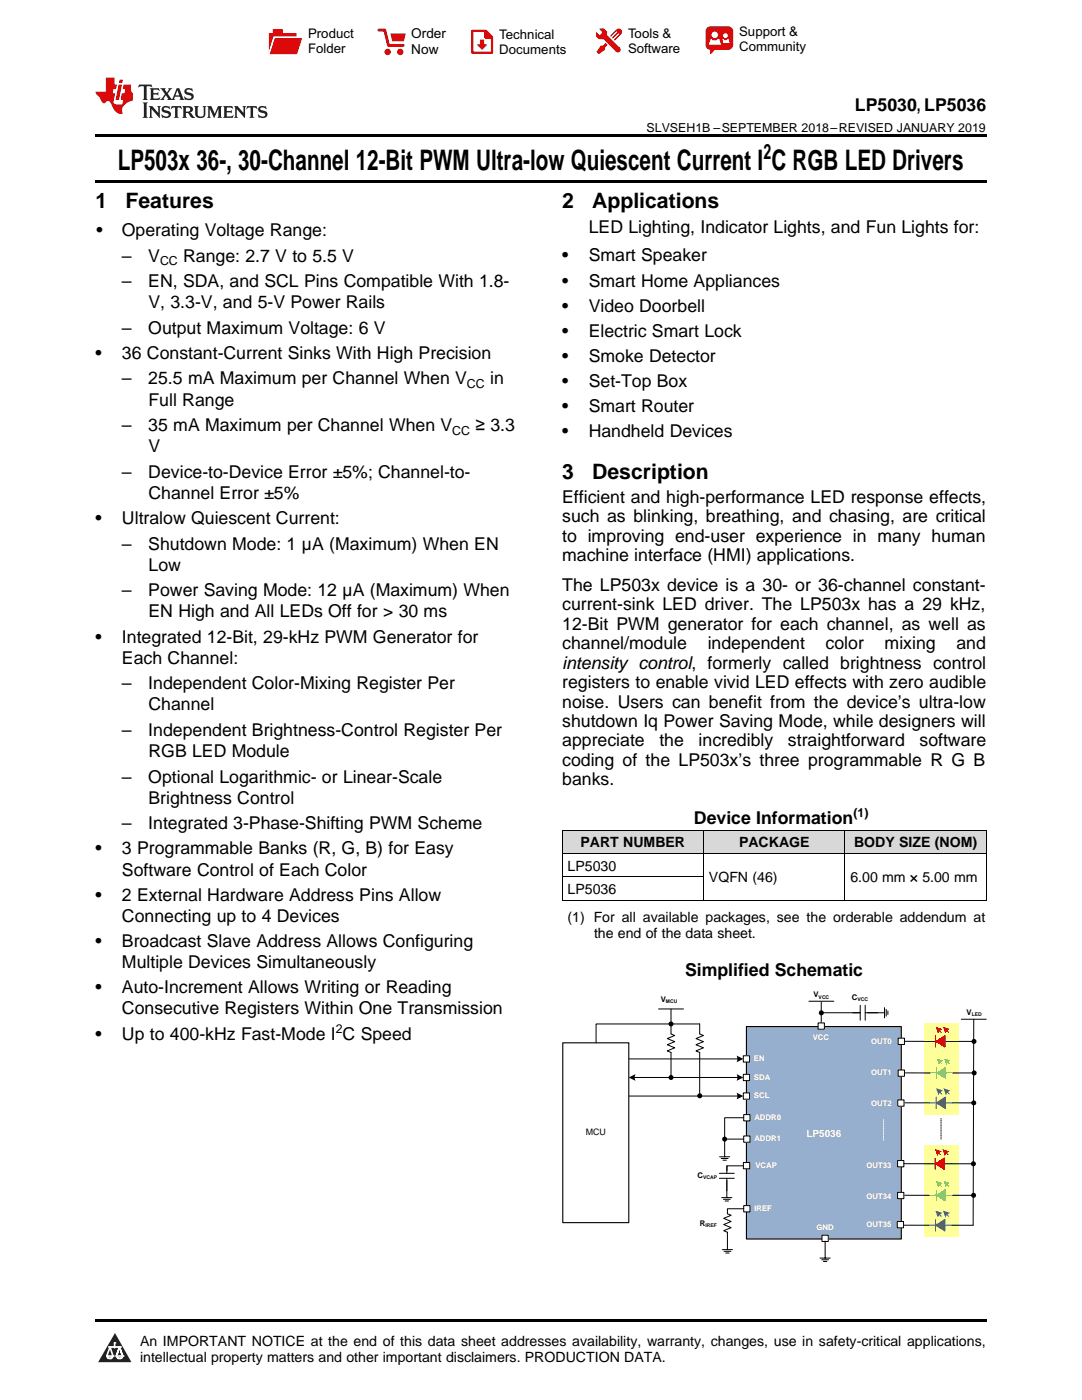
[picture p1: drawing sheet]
<svg xmlns="http://www.w3.org/2000/svg" width="216mm" height="279mm" viewBox="0 0 216 279" stroke-linecap="round" stroke-linejoin="round" font-family="sans-serif">
<defs><g id="words">
<text font-size="5.6" x="23.5" y="33.9">LP503x 36-, 30-Channel 12-Bit PWM Ultra-low Quiescent Current I C RGB LED Drivers</text>
<g font-size="4.2">
<text x="152.4" y="31.6">2</text>
<text x="19" y="41.5">1</text>
<text x="25" y="41.5">Features</text>
<text x="112.2" y="41.5">2</text>
<text x="118.2" y="41.5">Applications</text>
<text x="112.2" y="95.7">3</text>
<text x="118.2" y="95.7">Description</text>
</g>
<g font-size="3.5">
<text x="170.6" y="22.2">LP5030, LP5036</text>
<text x="19.2" y="47.2">•</text>
<text x="24.3" y="47.2">Operating Voltage Range:</text>
<text x="117.5" y="46.5">LED Lighting, Indicator Lights, and Fun Lights for:</text>
<text x="24.3" y="52.2">–</text>
<text x="29.6" y="52.2">V</text>
<text x="36.5" y="52.2">Range: 2.7 V to 5.5 V</text>
<text x="112.2" y="52.2">•</text>
<text x="117.5" y="52.2">Smart Speaker</text>
<text x="24.3" y="57.3">–</text>
<text x="29.6" y="57.3">EN, SDA, and SCL Pins Compatible With 1.8-</text>
<text x="112.2" y="57.2">•</text>
<text x="117.5" y="57.2">Smart Home Appliances</text>
<text x="29.6" y="61.6">V, 3.3-V, and 5-V Power Rails</text>
<text x="112.2" y="62.2">•</text>
<text x="117.5" y="62.2">Video Doorbell</text>
<text x="19" y="71.6">•</text>
<text x="24.3" y="66.6">–</text>
<text x="24.3" y="71.6">36 Constant-Current Sinks With High Precision</text>
<text x="29.6" y="66.6">Output Maximum Voltage: 6 V</text>
<text x="112.2" y="67.2">•</text>
<text x="117.5" y="67.2">Electric Smart Lock</text>
<text x="24.3" y="76.7">–</text>
<text x="29.6" y="76.7">25.5 mA Maximum per Channel When V</text>
<text x="97.8" y="76.7">in</text>
<text x="112.2" y="72.2">•</text>
<text x="112.2" y="77.2">•</text>
<text x="117.5" y="72.2">Smoke Detector</text>
<text x="117.5" y="77.2">Set-Top Box</text>
<text x="29.6" y="81">Full Range</text>
<text x="112.2" y="82.2">•</text>
<text x="117.5" y="82.2">Smart Router</text>
<text x="24.3" y="86">–</text>
<text x="29.6" y="86">35 mA Maximum per Channel When V</text>
<text x="94.9" y="86">≥ 3.3</text>
<text x="112.2" y="87.2">•</text>
<text x="117.5" y="87.2">Handheld Devices</text>
<text x="24.3" y="95.4">–</text>
<text x="29.6" y="95.4">Device-to-Device Error ±5%; Channel-to-</text>
<text x="29.6" y="90.3">V</text>
<text x="29.6" y="99.6">Channel Error ±5%</text>
<text x="112.2" y="100.3">Efficient and high-performance LED response effects,</text>
<text x="19" y="104.6">•</text>
<text x="24.3" y="104.6">Ultralow Quiescent Current:</text>
<text x="112.2" y="104.2">such as blinking, breathing, and chasing, are critical</text>
<text x="24.3" y="109.7">–</text>
<text x="29.6" y="109.7">Shutdown Mode: 1 µA (Maximum) When EN</text>
<text x="29.6" y="113.9">Low</text>
<text x="112.2" y="108.1">to improving end-user experience in many human</text>
<text x="112.2" y="112">machine interface (HMI) applications.</text>
<text x="24.3" y="119">–</text>
<text x="29.6" y="119">Power Saving Mode: 12 µA (Maximum) When</text>
<text x="112.2" y="117.9">The LP503x device is a 30- or 36-channel constant-</text>
<text x="29.6" y="123.2">EN High and All LEDs Off for &gt; 30 ms</text>
<text x="112.2" y="121.8">current-sink LED driver. The LP503x has a 29 kHz,</text>
<text x="112.2" y="125.7">12-Bit PWM generator for each channel, as well as</text>
<text x="19" y="128.2">•</text>
<text x="24.3" y="128.2">Integrated 12-Bit, 29-kHz PWM Generator for</text>
<text x="112.2" y="129.6">channel/module</text>
<text x="141.2" y="129.6">independent</text>
<text x="164.8" y="129.6">color</text>
<text x="176.5" y="129.6">mixing</text>
<text x="190.8" y="129.6">and</text>
<text x="24.3" y="132.5">Each Channel:</text>
<text x="24.3" y="137.5">–</text>
<text x="29.6" y="137.5">Independent Color-Mixing Register Per</text>
<text x="112.2" y="133.5">intensity control, formerly called brightness control</text>
<text x="112.2" y="137.3">registers to enable vivid LED effects with zero audible</text>
<text x="29.6" y="141.8">Channel</text>
<text x="112.2" y="141.2">noise. Users can benefit from the device’s ultra-low</text>
<text x="24.3" y="146.9">–</text>
<text x="29.6" y="146.9">Independent Brightness-Control Register Per</text>
<text x="112.2" y="145.1">shutdown Iq Power Saving Mode, while designers will</text>
<text x="112.2" y="149">appreciate</text>
<text x="131.6" y="149">the</text>
<text x="139.4" y="149">incredibly</text>
<text x="157.2" y="149">straightforward</text>
<text x="183.5" y="149">software</text>
<text x="29.6" y="151.1">RGB LED Module</text>
<text x="112.2" y="152.9">coding of the LP503x’s three programmable R G B</text>
<text x="24.3" y="156.2">–</text>
<text x="29.6" y="156.2">Optional Logarithmic- or Linear-Scale</text>
<text x="29.6" y="160.4">Brightness Control</text>
<text x="112.2" y="156.7">banks.</text>
<text x="24.3" y="165.5">–</text>
<text x="29.6" y="165.5">Integrated 3-Phase-Shifting PWM Scheme</text>
<text x="138.5" y="164.5">Device Information</text>
<text x="19" y="170.5">•</text>
<text x="24.3" y="170.5">3 Programmable Banks (R, G, B) for Easy</text>
<text x="19" y="179.7">•</text>
<text x="24.3" y="174.7">Software Control of Each Color</text>
<text x="24.3" y="179.7">2 External Hardware Address Pins Allow</text>
<text x="24.3" y="184">Connecting up to 4 Devices</text>
<text x="19" y="189">•</text>
<text x="24.3" y="189">Broadcast Slave Address Allows Configuring</text>
<text x="24.3" y="193.2">Multiple Devices Simultaneously</text>
<text x="136.7" y="194.9">Simplified Schematic</text>
<text x="19" y="198.2">•</text>
<text x="24.3" y="198.2">Auto-Increment Allows Writing or Reading</text>
<text x="24.3" y="202.5">Consecutive Registers Within One Transmission</text>
<text x="19" y="207.5">•</text>
<text x="24.3" y="207.5">Up to 400-kHz Fast-Mode I C Speed</text>
</g>
<g font-size="2.8">
<text x="113.2" y="173.8">LP5030</text>
<text x="115.8" y="169.1">PART NUMBER</text>
<text x="147.5" y="169.1">PACKAGE</text>
<text x="170.4" y="169.1">BODY SIZE (NOM)</text>
<text x="113.2" y="178.4">LP5036</text>
<text x="141.5" y="176.1">VQFN (46)</text>
<text x="169.7" y="176.1">6.00 mm × 5.00 mm</text>
<text x="113.2" y="183.9">(1) For all available packages, see the orderable addendum at</text>
<text x="118.5" y="187.1">the end of the data sheet.</text>
<text x="27.9" y="268.6">An IMPORTANT NOTICE at the end of this data sheet addresses availability, warranty, changes, use in safety-critical applications,</text>
<text x="27.9" y="271.8">intellectual property matters and other important disclaimers. PRODUCTION DATA.</text>
</g>
<g font-size="2.7">
<text x="82.1" y="7.7">Order</text>
<text x="82.1" y="10.7">Now</text>
</g>
<g font-size="2.6">
<text x="61.5" y="7.6">Product</text>
<text x="61.5" y="10.6">Folder</text>
<text x="99.6" y="7.8">Technical</text>
<text x="99.6" y="10.8">Documents</text>
<text x="125.3" y="7.6">Tools &amp;</text>
<text x="125.3" y="10.6">Software</text>
<text x="147.5" y="7.2">Support &amp;</text>
<text x="147.5" y="10.2">Community</text>
</g>
<g font-size="2.5">
<text x="129" y="26.3">SLVSEH1B –SEPTEMBER 2018–REVISED JANUARY 2019</text>
<text x="31.9" y="53">CC</text>
<text x="93.2" y="77.4">CC</text>
<text x="90.2" y="86.7">CC</text>
<text x="170.3" y="163.1">(1)</text>
<text x="67" y="206.1">2</text>
</g>
<text font-size="2" fill="#fff" x="160.9" y="227">LP5036</text>
<text font-size="1.8" x="116.9" y="226.6">MCU</text>
<g font-size="1.6">
<text x="131.8" y="200.1">V</text>
<text x="162.3" y="199.1">V</text>
<text x="170" y="199.6">C</text>
<text x="192.9" y="202.6">V</text>
<text x="139.2" y="235">C</text>
<text x="139.6" y="244.7">R</text>
</g>
<g font-size="1.6" fill="#fff">
<text x="162.2" y="207.6">VCC</text>
<text x="173.8" y="208.3">OUT0</text>
<text x="150.4" y="211.8">EN</text>
<text x="150.4" y="215.6">SDA</text>
<text x="173.8" y="214.6">OUT1</text>
<text x="150.4" y="219.2">SCL</text>
<text x="173.8" y="220.7">OUT2</text>
<text x="150.5" y="223.5">ADDR0</text>
<text x="150.5" y="227.8">ADDR1</text>
<text x="150.7" y="233.1">VCAP</text>
<text x="172.9" y="233">OUT33</text>
<text x="172.9" y="239.3">OUT34</text>
<text x="150.5" y="241.7">IREF</text>
<text x="162.9" y="245.5">GND</text>
<text x="172.9" y="245">OUT35</text>
</g>
<g font-size="1">
<text x="132.9" y="200.3">MCU</text>
<text x="163.3" y="199.3">VCC</text>
<text x="171.1" y="199.8">VCC</text>
<text x="193.9" y="202.8">LED</text>
<text x="140.3" y="235.2">VCAP</text>
<text x="140.8" y="245">IREF</text>
</g>
</g></defs>
<g fill="#d8d8d8">
<path d="M112.2 165.7h28.2v4.7h-28.2z"/>
<path d="M140.4 165.7h28.2v4.7h-28.2z"/>
<path d="M168.6 165.7h28.2v4.7h-28.2z"/>
</g>
<path d="M22.9 266l3.3 5.9h-6.6z" fill="#231f20"/>
<path d="M21.3 270.6h1.2l-.3 .5h-.3a.53 .53 0 0 1-.6-.5z" fill-rule="evenodd" fill="#fff"/>
<path d="M21.3 270.6h1.2l-.3 .5h-.3a.53 .53 0 0 1-.6-.5z" fill="none" stroke="#231f20" stroke-width=".33"/>
<path d="M21.3 270.6l1.2 .1-.3 .4h-.5z" fill="none" stroke="#fff" stroke-width=".33"/>
<path d="M22.9 268.9h.1" fill="none" stroke="#fff" stroke-width=".33"/>
<path d="M22.9 268v.9z" fill="#fff"/>
<path d="M22.9 268v.9z" fill="none" stroke="#fff" stroke-width=".33"/>
<circle cx="22.9" cy="268" r=".16" fill="#fff"/>
<path d="M21.8 268.8h.1" fill="none" stroke="#fff" stroke-width=".33"/>
<path d="M21.8 268.8h2.2z" fill="#fff"/>
<path d="M21.8 268.8h2.2z" fill="none" stroke="#fff" stroke-width=".33"/>
<circle cx="24" cy="268.8" r=".16" fill="#fff"/>
<path d="M23.2 270.6h.1" fill="none" stroke="#fff" stroke-width=".33"/>
<path d="M23.8 268.8l-.6 1.8z" fill="#fff"/>
<path d="M23.8 268.8l-.6 1.8z" fill="none" stroke="#fff" stroke-width=".33"/>
<path d="M23.8 268.8l.7 1.8z" fill="#fff"/>
<path d="M23.8 268.8l.7 1.8z" fill="none" stroke="#fff" stroke-width=".33"/>
<path d="M24.4 270.6h.1" fill="none" stroke="#fff" stroke-width=".33"/>
<circle cx="21.3" cy="270.6" r=".16" fill="#fff"/>
<path d="M22 268.8l-.7 1.8z" fill="#fff"/>
<path d="M22 268.8l-.7 1.8z" fill="none" stroke="#fff" stroke-width=".33"/>
<path d="M22 268.8l.5 1.8z" fill="#fff"/>
<path d="M22 268.8l.5 1.8z" fill="none" stroke="#fff" stroke-width=".33"/>
<circle cx="22.5" cy="270.6" r=".16" fill="#fff"/>
<path d="M23.3 270.6h1.2a.63 .63 0 0 1-.6 .5 .63 .63 0 0 1-.6-.5z" fill-rule="evenodd" fill="#fff"/>
<path d="M23.3 270.6h1.2a.63 .63 0 0 1-.6 .5 .63 .63 0 0 1-.6-.5z" fill="none" stroke="#231f20" stroke-width=".33"/>
<path d="M23.3 270.6h1.2l-.4 .5h-.5z" fill="none" stroke="#fff" stroke-width=".33"/>
<path d="M23.2 270.6h.1" fill="none" stroke="#fff" stroke-width=".33"/>
<circle cx="24.5" cy="270.6" r=".16" fill="#fff"/>
<path d="M19 263.2h177.8v.5h-177.8z" fill="#000"/>
<g fill="#ff9">
<path d="M184.3 228.6h7v18.2h-7z" fill-rule="evenodd"/>
<path d="M184.3 204.2h7v18.2h-7z" fill-rule="evenodd"/>
</g>
<path d="M185.3 207.8h4.7" fill="none" stroke="#000" stroke-width=".2"/>
<path d="M186.7 207.8l1.9-1.1v2.3z" fill="#e60000"/>
<path d="M186.7 207.8l1.9-1.1v2.3zM186.7 206.7v2.3M187.4 205.6l.4 .4" fill="none" stroke="#e60000" stroke-width=".2"/>
<path d="M186.7 204.9l1.4 .5a1.49 1.49 0 0 0-.9 .9z" fill-rule="evenodd" fill="#e60000"/>
<path d="M188.9 205.6l.4 .4" fill="none" stroke="#e60000" stroke-width=".2"/>
<path d="M188.2 204.9l1.4 .5a1.49 1.49 0 0 0-1 .9z" fill-rule="evenodd" fill="#e60000"/>
<path d="M148.9 204.9h30.9v42.4h-30.9z" fill-rule="evenodd" fill="#96afcf"/>
<path d="M148.9 204.9h30.9v42.4h-30.9z" fill="none" stroke="#000" stroke-width=".22"/>
<path d="M148.3 210.7h1.3v1.3h-1.3z" fill-rule="evenodd" fill="#fff"/>
<path d="M148.3 210.7h1.3v1.3h-1.3z" fill="none" stroke="#000" stroke-width=".2"/>
<path d="M148.3 214.4h1.3v1.3h-1.3z" fill-rule="evenodd" fill="#fff"/>
<path d="M148.3 214.4h1.3v1.3h-1.3z" fill="none" stroke="#000" stroke-width=".2"/>
<path d="M148.3 218.1h1.3v1.3h-1.3z" fill-rule="evenodd" fill="#fff"/>
<path d="M125.5 211.3h21.8M125.5 218.7h21.8M126.5 215h20.8M148.3 218.1h1.3v1.3h-1.3z" fill="none" stroke="#000" stroke-width=".2"/>
<g fill="#000">
<path d="M125.5 215l1.3-.6a1.5 1.5 0 0 0 0 1.3z" fill-rule="evenodd"/>
<path d="M147 210.7l1.3 .6-1.3 .7a1.5 1.5 0 0 0 0-1.3z" fill-rule="evenodd"/>
<path d="M147 214.4l1.3 .6-1.3 .7a1.5 1.5 0 0 0 0-1.3z" fill-rule="evenodd"/>
<path d="M147 218.1l1.3 .6-1.3 .7a1.5 1.5 0 0 0 0-1.3z" fill-rule="evenodd"/>
</g>
<path d="M179.2 213.5h1.3v1.3h-1.3z" fill-rule="evenodd" fill="#fff"/>
<path d="M179.2 213.5h1.3v1.3h-1.3z" fill="none" stroke="#000" stroke-width=".2"/>
<path d="M179.2 207.2h1.3v1.2h-1.3z" fill-rule="evenodd" fill="#fff"/>
<path d="M179.2 207.2h1.3v1.2h-1.3zM180.5 207.8h4.8M190 207.8h4.4" fill="none" stroke="#000" stroke-width=".2"/>
<path d="M185.5 214.1h4.7" fill="none" stroke="#92d050" stroke-width=".2"/>
<path d="M186.9 214.1l1.9-1.1v2.3z" fill="#92d050"/>
<path d="M186.9 214.1l1.9-1.1v2.3zM186.9 213v2.3M187.6 211.9l.4 .4" fill="none" stroke="#92d050" stroke-width=".2"/>
<path d="M186.9 211.2l1.4 .5a1.5 1.5 0 0 0-1 .9z" fill-rule="evenodd" fill="#92d050"/>
<path d="M189.1 211.9l.4 .4" fill="none" stroke="#92d050" stroke-width=".2"/>
<path d="M188.3 211.2l1.5 .5a1.5 1.5 0 0 0-1 .9z" fill-rule="evenodd" fill="#92d050"/>
<path d="M180.7 214.1h4.8M190.2 214.1h4.2" fill="none" stroke="#000" stroke-width=".2"/>
<path d="M112.3 208.1h13.2v35.9h-13.2z" fill-rule="evenodd" fill="#fff"/>
<path d="M112.3 208.1h13.2v35.9h-13.2z" fill="none" stroke="#000" stroke-width=".22"/>
<path d="M163.2 204.1h1.3v1.3h-1.3z" fill-rule="evenodd" fill="#fff"/>
<path d="M163.2 204.1h1.3v1.3h-1.3z" fill="none" stroke="#000" stroke-width=".2"/>
<path d="M164 246.5h1.3v1.3h-1.3z" fill-rule="evenodd" fill="#fff"/>
<path d="M163.9 200v4M163.6 251.1h2.1M164 251.4h1.3M164 246.5h1.3v1.3h-1.3zM164.3 251.8h.7M164.6 247.7v3.4" fill="none" stroke="#000" stroke-width=".2"/>
<path d="M187.8 227.3v-4.1" fill="none" stroke="#000" stroke-width=".2" stroke-dasharray=".1 .2"/>
<path d="M148.4 222.4h1.3v1.3h-1.3z" fill-rule="evenodd" fill="#fff"/>
<path d="M148.4 222.4h1.3v1.3h-1.3z" fill="none" stroke="#000" stroke-width=".2"/>
<path d="M179.1 219.5h1.3v1.3h-1.3z" fill-rule="evenodd" fill="#fff"/>
<path d="M179.1 219.5h1.3v1.3h-1.3z" fill="none" stroke="#000" stroke-width=".2"/>
<path d="M185.4 220.1h4.7" fill="none" stroke="#0070c0" stroke-width=".2"/>
<path d="M186.8 220.1l1.9-1.2v2.4z" fill="#0070c0"/>
<path d="M186.8 218.9v2.4M187.5 217.9l.4 .4M186.8 220.1l1.9-1.2v2.4z" fill="none" stroke="#0070c0" stroke-width=".2"/>
<path d="M186.8 217.2l1.4 .5a1.5 1.5 0 0 0-.9 .9z" fill-rule="evenodd" fill="#0070c0"/>
<path d="M189 217.9l.4 .4" fill="none" stroke="#0070c0" stroke-width=".2"/>
<path d="M188.3 217.2l1.4 .5a1.5 1.5 0 0 0-1 .9z" fill-rule="evenodd" fill="#0070c0"/>
<path d="M161.4 199.8h5M191.8 203.4h5M194.3 203.4l-.1 41.1M180.6 220.1h4.8M190.1 220.1h4.2" fill="none" stroke="#000" stroke-width=".2"/>
<path d="M148.4 240.6h1.3v1.3h-1.3z" fill-rule="evenodd" fill="#fff"/>
<path d="M144.1 249.4h2.1M144.5 249.7h1.3M144.8 250.1h.7M148.4 240.6h1.3v1.3h-1.3zM148.4 241.2h-3.3v1l.8 .3-1.5 .7 1.5 .6-1.5 .6 1.5 .6-1.5 .6 .7 .3v3.5" fill="none" stroke="#000" stroke-width=".2"/>
<path d="M179.1 238h1.3v1.2h-1.3z" fill-rule="evenodd" fill="#fff"/>
<path d="M179.1 238h1.3v1.2h-1.3z" fill="none" stroke="#000" stroke-width=".2"/>
<path d="M179.1 231.6h1.3v1.3h-1.3z" fill-rule="evenodd" fill="#fff"/>
<path d="M179.1 231.6h1.3v1.3h-1.3zM185.2 232.3h4.7" fill="none" stroke="#000" stroke-width=".2"/>
<path d="M186.6 232.3l1.8-1.2v2.3z" fill="#e60000"/>
<path d="M186.6 232.3l1.8-1.2v2.3zM186.6 231.1v2.3M187.3 230l.4 .5" fill="none" stroke="#e60000" stroke-width=".2"/>
<path d="M186.6 229.3l1.4 .5a1.49 1.49 0 0 0-1 .9z" fill-rule="evenodd" fill="#e60000"/>
<path d="M188.8 230l.4 .5" fill="none" stroke="#e60000" stroke-width=".2"/>
<path d="M188 229.3l1.5 .5a1.49 1.49 0 0 0-1 .9z" fill-rule="evenodd" fill="#e60000"/>
<path d="M180.4 232.2l4.8 .1M189.9 232.3h4.3" fill="none" stroke="#000" stroke-width=".2"/>
<path d="M185.4 238.6h4.7" fill="none" stroke="#92d050" stroke-width=".2"/>
<path d="M186.8 238.6l1.8-1.2v2.3z" fill="#92d050"/>
<path d="M186.8 238.6l1.8-1.2v2.3zM186.8 237.4v2.3M187.5 236.3l.4 .5" fill="none" stroke="#92d050" stroke-width=".2"/>
<path d="M186.7 235.6l1.5 .5a1.5 1.5 0 0 0-1 .9z" fill-rule="evenodd" fill="#92d050"/>
<path d="M188.9 236.3l.5 .5" fill="none" stroke="#92d050" stroke-width=".2"/>
<path d="M188.2 235.6l1.4 .5a1.5 1.5 0 0 0-.9 .9z" fill-rule="evenodd" fill="#92d050"/>
<path d="M180.5 238.5l4.9 .1M190.1 238.6h4.2" fill="none" stroke="#000" stroke-width=".2"/>
<path d="M185.3 244.5h4.7" fill="none" stroke="#0070c0" stroke-width=".2"/>
<path d="M186.7 244.5l1.8-1.1v2.3z" fill="#0070c0"/>
<path d="M186.7 244.5l1.8-1.1v2.3zM186.7 243.4v2.3M187.4 242.3l.4 .4" fill="none" stroke="#0070c0" stroke-width=".2"/>
<path d="M186.7 241.6l1.4 .5a1.49 1.49 0 0 0-1 .9z" fill-rule="evenodd" fill="#0070c0"/>
<path d="M188.9 242.3l.4 .4" fill="none" stroke="#0070c0" stroke-width=".2"/>
<path d="M188.1 241.6l1.5 .5a1.49 1.49 0 0 0-1 .9z" fill-rule="evenodd" fill="#0070c0"/>
<path d="M180.5 244.5h4.8M190 244.5h4.2" fill="none" stroke="#000" stroke-width=".2"/>
<path d="M179 243.8h1.3v1.2h-1.3z" fill-rule="evenodd" fill="#fff"/>
<path d="M179 243.8h1.3v1.2h-1.3z" fill="none" stroke="#000" stroke-width=".2"/>
<path d="M148.3 232h1.3v1.3h-1.3z" fill-rule="evenodd" fill="#fff"/>
<path d="M148.3 232h1.3v1.3h-1.3z" fill="none" stroke="#000" stroke-width=".2"/>
<path d="M148.4 226.7h1.3v1.3h-1.3z" fill-rule="evenodd" fill="#fff"/>
<g fill="none" stroke="#000" stroke-width=".2">
<path d="M112.2 179.7h84.6M112.2 175h28.2M112.2 170.3h84.6M112.2 165.7h84.6M112.2 165.7v14M140.4 165.7v14M168.6 165.7v14M196.8 165.7v14M118.9 208.1v-3.7h15v1.9l.7 .4-1.4 .6 1.4 .6-1.4 .6 1.4 .6-1.4 .6 .7 .3v5M131.4 201.4h5M133.9 201.4v3h5.7v1.9l.8 .4-1.5 .6 1.5 .6-1.5 .6 1.5 .6-1.5 .6 .7 .3v8.7M163.8 202.1h7.8"/>
<path d="M171.6 200.6v3M172.6 202.1h3.9M172.6 200.6v3M176.5 201.1v2M176.8 201.4v1.4M177.2 201.8v.7M143.5 235.2h3M143.5 234.2h3M143.6 230.9h2M143.9 231.2h1.4M144 239h2M144.3 231.5h.6"/>
<path d="M144.4 239.3h1.3M144.6 227.5v3.4M144.6 227.3h3.8M144.7 239.7h.7M145 232.7v1.5M145 235.2v3.8M148.3 232.7h-3.2v1M148.4 226.7h1.3v1.3h-1.3zM148.4 223.1h-3.8v4.5"/>
</g>
<path d="M176.3 227.6v-4.1" fill="none" stroke="#fff" stroke-width=".2" stroke-dasharray=".1 .2"/>
<g fill="#000">
<circle cx="133.9" cy="204.4" r=".5"/>
<circle cx="133.9" cy="215" r=".5"/>
<circle cx="139.6" cy="218.7" r=".5"/>
<circle cx="163.9" cy="202.1" r=".5"/>
<circle cx="194.4" cy="207.8" r=".5"/>
<circle cx="194.4" cy="214.1" r=".5"/>
<circle cx="144.6" cy="227.3" r=".5"/>
<circle cx="194.2" cy="232.3" r=".5"/>
<circle cx="194.3" cy="238.6" r=".5"/>
<circle cx="194.3" cy="220.1" r=".5"/>
</g>
<path d="M19 35.9h177.8v.5h-177.8zM19 26.8h177.8v.6h-177.8zM112.2 179.7h.1zM168.5 179.7h.1zM196.7 179.7h.1z" fill="#000"/>
<path d="M27.7 16.9l-.1 .6 .6-.3h.5v.2v2.2l-.2 .4h1l-.2-.4v-2.2v-.2h.5l.6 .3-.2-.6zM29.9 17.6l.2 .4v1.6l-.2 .4h1.9l.1-.6a1.09 1.09 0 0 1-1.3 .1v-.6h.6l.4 .2v-.7l-.2 .2h-.8v-.6l.2-.1a1.01 1.01 0 0 1 1 .3l-.1-.6zM32 17.6l.9 1.2-1 1.2h.9l-.2-.3 .5-.7 .5 .7-.3 .3h1.7l-.2-.3 .1-.4h1l.1 .4-.2 .3h1l-.3-.4-.7-2h-.5l-1 2.2-.8-1.1 .9-1.1h-.9l.2 .2-.4 .7-.4-.7 .2-.2zM35.4 18l.4 1h-.8zM37 17.7a.66 .66 0 0 0-.2 .8 .66 .66 0 0 0 .6 .4l.7 .2 .1 .2a.8 .8 0 0 1-.7 .4 .8 .8 0 0 1-.7-.5l.1 .8 .2-.2a.94 .94 0 0 0 1.1 .1 .94 .94 0 0 0 .4-.9 1.48 1.48 0 0 0-1.3-.6v-.4a1.1 1.1 0 0 1 1.2 .2l-.2-.6-.2 .1-.5-.1zM28.5 20.4l.2 .4v2.3l-.2 .4h1l-.2-.4v-2.3l.2-.4zM29.7 21.2l.2 .4v1.5l-.2 .4h.8l-.3-.4 .1-1.3 1.6 1.8v-2l.2-.4h-.7l.2 .2v1.1l-1.2-1.3zM32.5 21.3a.66 .66 0 0 0-.2 .8 .66 .66 0 0 0 .6 .4l.6 .2 .2 .2a.8 .8 0 0 1-.8 .4 .8 .8 0 0 1-.7-.5l.2 .7 .2-.1a.94 .94 0 0 0 1 .1 .94 .94 0 0 0 .5-1 1.47 1.47 0 0 0-1.3-.6l-.1-.3a1.1 1.1 0 0 1 1.3 .2l-.2-.6-.2 .1-.5-.2zM34.3 21.2l-.2 .6a.64 .64 0 0 1 .8-.3v1.6l-.2 .4h1l-.3-.4 .1-1.6a.66 .66 0 0 1 .8 .3l-.2-.6zM36.3 21.2l.3 .4v1.5l-.3 .4h1l-.2-.2v-.7h.5l.1 .1a.8 .8 0 0 0 1.2 .7l-1-1a.62 .62 0 0 0 .6-.5 .62 .62 0 0 0-.6-.7zM37.1 21.5h.1a.48 .48 0 0 1 .6 0 .48 .48 0 0 1 .1 .6l-.2 .1-.6 .1zM38.7 21.2l.2 .2a2.29 2.29 0 0 0 .4 2 1.05 1.05 0 0 0 1.7-.7v-1.3l.2-.2h-.8l.2 .4v1.1a.61 .61 0 0 1-.6 .6 .61 .61 0 0 1-.6-.6v-1.1l.3-.4zM41.3 21.2l.3 .4v1.5l-.3 .4h.8l-.2-.4v-1.4l.8 1.9 .9-1.9v1.4l-.2 .4h.9l-.2-.4v-1.5l.2-.4h-.8l-.7 1.5-.6-1.5zM44.5 21.2l.2 .4v1.5l-.2 .4h1.9l.2-.6a1.1 1.1 0 0 1-1.4 .2v-.7h.6l.4 .2v-.6l-.2 .1-.8 .1v-.6l.2-.1a1.02 1.02 0 0 1 1.1 .2l-.2-.5zM46.7 21.2l.2 .4v1.5l-.2 .4h.8l-.3-.4 .1-1.3 1.6 1.8v-2l.2-.4h-.7l.2 .2v1.1l-1.2-1.3zM49.3 21.2l-.1 .6a.64 .64 0 0 1 .8-.3v1.6l-.3 .4h1l-.2-.4v-1.6a.66 .66 0 0 1 .8 .3l-.1-.6zM51.7 21.3a.66 .66 0 0 0-.2 .7 .66 .66 0 0 0 .7 .5l.6 .2 .1 .2a.8 .8 0 0 1-.7 .4 .8 .8 0 0 1-.7-.5l.1 .7 .2-.1a.94 .94 0 0 0 1.1 .1 .94 .94 0 0 0 .4-1 1.48 1.48 0 0 0-1.2-.6l-.1-.3a1.1 1.1 0 0 1 1.2 .2l-.2-.6-.1 .1-.6-.2z" fill="#231f20"/>
<path d="M21.1 15.5v2.8h-2v.4l.9 .9a.96 .96 0 0 0 1 1 .59 .59 0 0 1 .5-.4 .59 .59 0 0 1 .5 .3l.4 .8a1.61 1.61 0 0 0 2.1 1.3 1.63 1.63 0 0 1 1.1-2.2l.9-.3v-1.5a1.6 1.6 0 0 1-.4-1.7h-1.4l-.2 .9h.5l-.2 .8h-.5l-.2 1v.3h.5l-.2 .9h-.7a.74 .74 0 0 1-1-.6l.3-1.6h-.5l.2-.8h.5l.1-.9h-.4v-1.4zM23.7 16.9l-.7 3h.8l.6-3zM23.8 15.9l-.1 .7h.7l.2-.7z" fill="#ee1d23"/>
<g fill="#d60000">
<path d="M54.4 5.8h2v.8h2.8v4.2h-5.5v-4.2h.7z" fill-rule="evenodd"/>
<path d="M54.7 7.5h5.6l-1 3.3h-5.6z" fill-rule="evenodd"/>
</g>
<path d="M54.6 7.4h5.8l-.1 .1h-5.5l-1.1 3.3z" fill-rule="evenodd" fill="#fff"/>
<path d="M54.6 7.4h5.8l-.1 .1h-5.5l-1.1 3.3z" fill="none" stroke="#fff" stroke-width=".2"/>
<path d="M75.6 6h1.2l.7 3.1h3" fill="none" stroke="#d60000" stroke-width=".56"/>
<g fill="#d60000">
<path d="M77.9 6.7h3.1l-.4 1.5h-2.3z" fill-rule="evenodd"/>
<circle cx="77.3" cy="10.4" r=".64"/>
<circle cx="79.9" cy="10.4" r=".64"/>
</g>
<path d="M94.2 6.2h2.7l1.3 1.2v3.1h-4z" fill="none" stroke="#d60000" stroke-width=".44"/>
<g fill="#d60000">
<path d="M95.8 7.9h.8v1h.6l-1 1.1-1-1v-.1h.6z" fill-rule="evenodd"/>
<path d="M96.6 6.2h.3l1.3 1.2v.4h-1.3l-.3-.4z" fill-rule="evenodd"/>
<path d="M119.6 5.7h.9l.6 .6 .1 .7 2.5 2.5-.8 .8-2.3-2.3-1.1-.2-.6-.6v-.8l.7 .6 .5-.4v-.2l-.4-.5z" fill-rule="evenodd"/>
<path d="M119.9 9.1h.4l.5-.5 .4 .4-.5 .5v.4l-1.2 .9-.5-.5z" fill-rule="evenodd"/>
<path d="M123 5.9a.67 .67 0 0 1 .9 0 .67 .67 0 0 1 0 .9z" fill-rule="evenodd"/>
<path d="M123 5.9l.9 .9-1.2 1.2h-.2l.1-.2 .9-.9 .1-.2h-.3l-.9 1h-.2v-.2l.9-1 .1-.2h-.3l-.9 1h-.2v-.2z" fill-rule="evenodd"/>
<circle cx="123.3" cy="9.9" r=".54"/>
</g>
<path d="M121.1 6.3l-.1 .7" fill="none" stroke="#d60000" stroke-width=".2"/>
<g fill="#d60000">
<path d="M141.1 5.5l.6-.2h3.6a.95 .95 0 0 1 1 .9v2.8a.95 .95 0 0 1-1 .9h-3.6a.95 .95 0 0 1-.9-.9v-2.8z" fill-rule="evenodd"/>
<path d="M141.7 9.9h.9l-.7 .9h-.2z" fill-rule="evenodd"/>
</g>
<g fill="#fff">
<path d="M144.3 8.6h1.3z"/>
<path d="M141.8 7.8h.3l.1 .2h.8l.2-.2h.3l.4 1.1h-2.5z" fill-rule="evenodd"/>
<path d="M144.2 7.8h.2l.2 .2h.4l.2-.2h.2l.2 .8h-1.3z" fill-rule="evenodd"/>
<circle cx="142.6" cy="6.9" r=".65"/>
<circle cx="144.8" cy="7.1" r=".48"/>
</g>
<use href="#words"/>
</svg>
